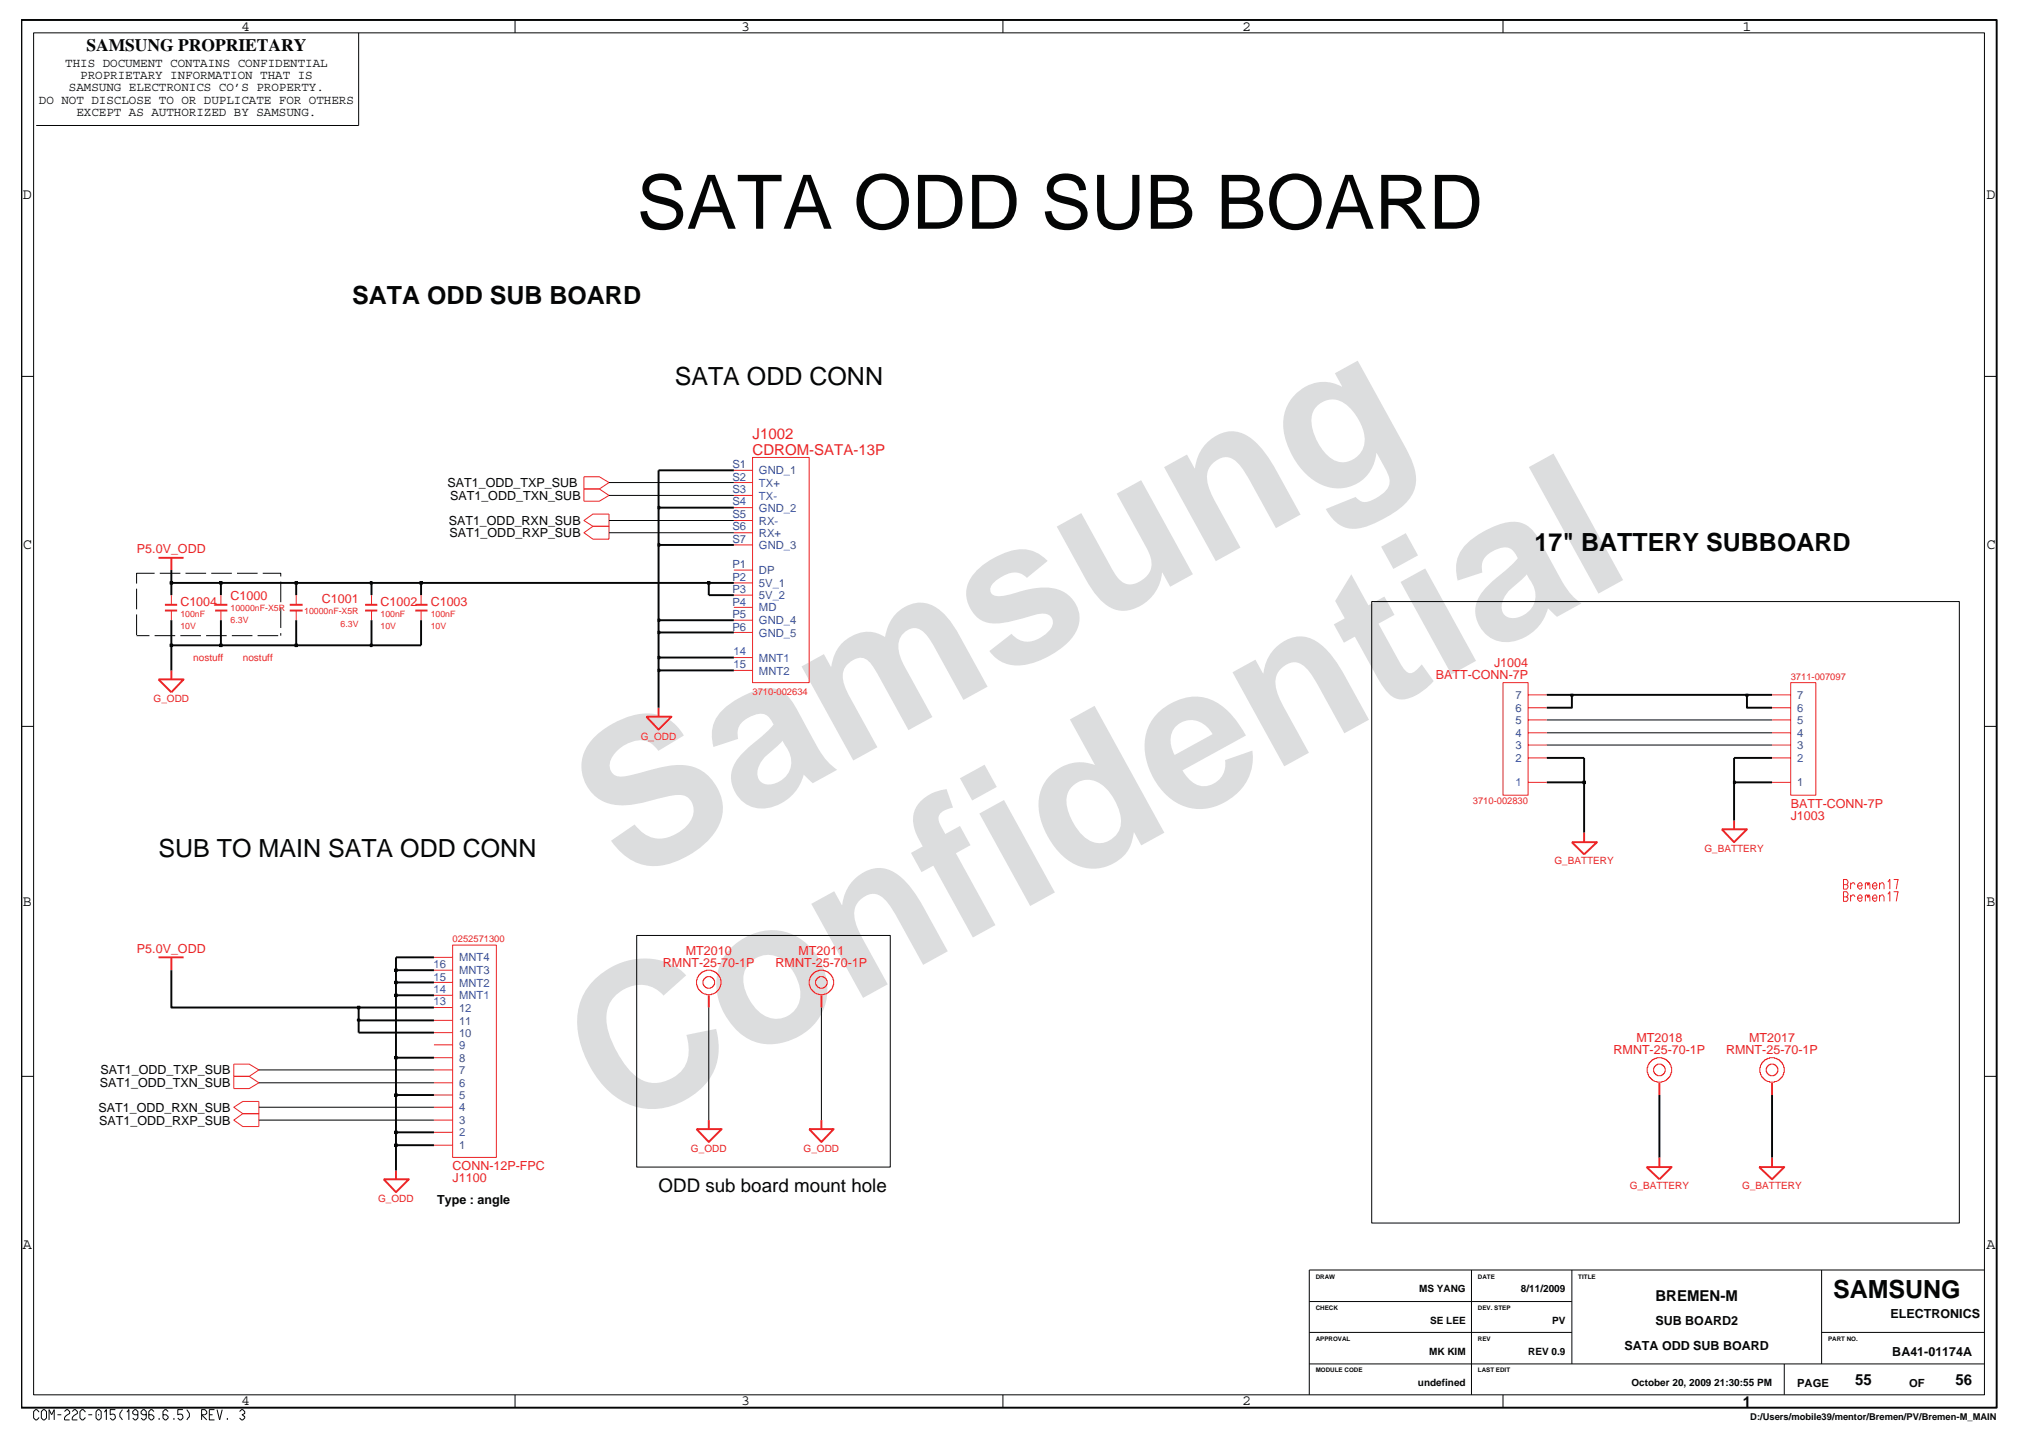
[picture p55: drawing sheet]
<svg xmlns="http://www.w3.org/2000/svg" width="267mm" height="190mm" viewBox="0 0 267 190" stroke-linecap="round" stroke-linejoin="round" font-family="sans-serif">
<defs><g id="words">
<g font-size="26.5" fill="#dcddde">
<text x="82.4" y="116.5" transform="rotate(-29 82.4 116.5)">Samsung</text>
<text x="81.1" y="149.2" transform="rotate(-29 81.1 149.2)">Confidential</text>
</g>
<text font-size="9.9" fill="#040505" x="83.8" y="30.1">SATA ODD SUB BOARD</text>
<g font-size="3.3" fill="#040505">
<text x="46.3" y="40.1">SATA ODD SUB BOARD</text>
<text x="88.8" y="50.7">SATA ODD CONN</text>
<text x="201.9" y="72.6">17&quot; BATTERY SUBBOARD</text>
<text x="20.8" y="112.8">SUB TO MAIN SATA ODD CONN</text>
<text x="241.1" y="170.8">SAMSUNG</text>
</g>
<text font-size="2.5" fill="#040505" x="86.6" y="156.9">ODD sub board mount hole</text>
<text font-size="2.3" fill="#040505" x="11.4" y="6.7">SAMSUNG PROPRIETARY</text>
<g font-size="2" fill="#040505">
<text x="31.8" y="4">4</text>
<text x="97.6" y="4">3</text>
<text x="163.4" y="4">2</text>
<text x="229.2" y="4">1</text>
<text x="3" y="26.2">D</text>
<text x="261.3" y="26.2">D</text>
<text x="3" y="72.3">C</text>
<text x="261.3" y="72.3">C</text>
<text x="3" y="119.2">B</text>
<text x="261.3" y="119.2">B</text>
<text x="3" y="164.4">A</text>
<text x="261.3" y="164.4">A</text>
<text x="217.8" y="171.2">BREMEN-M</text>
<text x="31.8" y="185">4</text>
<text x="97.6" y="185">3</text>
<text x="163.4" y="185">2</text>
<text x="229.3" y="185.1">1</text>
<text x="244" y="182.2">55</text>
<text x="257.2" y="182.2">56</text>
</g>
<g font-size="2" fill="#ec2426">
<text x="99" y="57.7">J1002</text>
<text x="99" y="59.9">CDROM-SATA-13P</text>
</g>
<g font-size="1.6" fill="#040505">
<text x="8.6" y="8.8">THIS DOCUMENT CONTAINS CONFIDENTIAL</text>
<text x="9.1" y="12">SAMSUNG ELECTRONICS CO’S PROPERTY.</text>
<text x="10.5" y="10.4">PROPRIETARY INFORMATION THAT IS</text>
<text x="5.1" y="13.7">DO NOT DISCLOSE TO OR DUPLICATE FOR OTHERS</text>
<text x="10.1" y="15.3">EXCEPT AS AUTHORIZED BY SAMSUNG.</text>
<text x="58.9" y="64.1">SAT1_ODD_TXP_SUB</text>
<text x="59.2" y="65.8">SAT1_ODD_TXN_SUB</text>
<text x="59" y="69.1">SAT1_ODD_RXN_SUB</text>
<text x="59.1" y="70.7">SAT1_ODD_RXP_SUB</text>
<text x="13.2" y="143.1">SAT1_ODD_TXN_SUB</text>
<text x="13.2" y="141.4">SAT1_ODD_TXP_SUB</text>
<text x="13" y="146.3">SAT1_ODD_RXN_SUB</text>
<text x="13.1" y="148">SAT1_ODD_RXP_SUB</text>
<text x="57.5" y="158.5">Type : angle</text>
<text x="248.7" y="173.5">ELECTRONICS</text>
<text x="213.7" y="177.6">SATA ODD SUB BOARD</text>
<text x="217.8" y="174.3">SUB BOARD2</text>
<text x="248.9" y="178.4">BA41-01174A</text>
</g>
<g font-size="1.6" fill="#ec2426">
<text x="18" y="72.7">P5.0V_ODD</text>
<text x="23.7" y="79.8">C1004</text>
<text x="30.3" y="78.9">C1000</text>
<text x="42.3" y="79.3">C1001</text>
<text x="50.1" y="79.8">C1002</text>
<text x="56.7" y="79.8">C1003</text>
<text x="188.9" y="89.4">BATT-CONN-7P</text>
<text x="196.5" y="87.8">J1004</text>
<text x="235.6" y="107.9">J1003</text>
<text x="235.6" y="106.3">BATT-CONN-7P</text>
<text x="18" y="125.4">P5.0V_ODD</text>
<text x="90.2" y="125.6">MT2010</text>
<text x="105" y="125.7">MT2011</text>
<text x="87.2" y="127.3">RMNT-25-70-1P</text>
<text x="102" y="127.3">RMNT-25-70-1P</text>
<text x="215.3" y="137.2">MT2018</text>
<text x="230.1" y="137.2">MT2017</text>
<text x="212.3" y="138.8">RMNT-25-70-1P</text>
<text x="227.1" y="138.8">RMNT-25-70-1P</text>
<text x="59.5" y="155.6">J1100</text>
<text x="59.5" y="153.9">CONN-12P-FPC</text>
</g>
<g font-size="1.5" fill="#3a53a4">
<text x="96.3" y="63.3">S2</text>
<text x="96.3" y="64.9">S3</text>
<text x="96.3" y="61.6">S1</text>
<text x="99.8" y="64">TX+</text>
<text x="99.8" y="65.7">TX-</text>
<text x="99.8" y="62.4">GND_1</text>
<text x="96.3" y="69.8">S6</text>
<text x="96.3" y="68.2">S5</text>
<text x="96.3" y="66.5">S4</text>
<text x="96.3" y="71.5">S7</text>
<text x="99.8" y="70.6">RX+</text>
<text x="99.8" y="69">RX-</text>
<text x="99.8" y="67.3">GND_2</text>
<text x="96.3" y="76.4">P2</text>
<text x="96.3" y="74.7">P1</text>
<text x="99.8" y="77.3">5V_1</text>
<text x="99.8" y="75.6">DP</text>
<text x="99.8" y="72.3">GND_3</text>
<text x="96.3" y="78">P3</text>
<text x="96.3" y="81.3">P5</text>
<text x="96.3" y="83">P6</text>
<text x="96.3" y="79.7">P4</text>
<text x="99.8" y="78.9">5V_2</text>
<text x="99.8" y="82.2">GND_4</text>
<text x="99.8" y="83.8">GND_5</text>
<text x="99.8" y="80.5">MD</text>
<text x="96.5" y="87.9">15</text>
<text x="96.5" y="86.2">14</text>
<text x="99.8" y="87.1">MNT1</text>
<text x="99.8" y="88.8">MNT2</text>
<text x="199.3" y="95.3">5</text>
<text x="199.3" y="93.7">6</text>
<text x="199.3" y="92">7</text>
<text x="236.4" y="95.3">5</text>
<text x="236.4" y="93.7">6</text>
<text x="236.4" y="92">7</text>
<text x="199.3" y="100.3">2</text>
<text x="199.3" y="98.6">3</text>
<text x="199.3" y="97">4</text>
<text x="236.4" y="100.3">2</text>
<text x="236.4" y="98.6">3</text>
<text x="236.4" y="97">4</text>
<text x="199.3" y="103.5">1</text>
<text x="236.4" y="103.5">1</text>
<text x="57" y="130.7">14</text>
<text x="57" y="129.1">15</text>
<text x="57" y="127.4">16</text>
<text x="60.4" y="131.5">MNT1</text>
<text x="60.4" y="129.8">MNT2</text>
<text x="60.4" y="128.2">MNT3</text>
<text x="60.4" y="126.5">MNT4</text>
<text x="57" y="132.3">13</text>
<text x="60.4" y="136.4">10</text>
<text x="60.4" y="134.8">11</text>
<text x="60.4" y="133.1">12</text>
<text x="60.4" y="143">6</text>
<text x="60.4" y="141.3">7</text>
<text x="60.4" y="139.7">8</text>
<text x="60.4" y="138">9</text>
<text x="60.4" y="149.6">2</text>
<text x="60.4" y="148">3</text>
<text x="60.4" y="146.3">4</text>
<text x="60.4" y="144.6">5</text>
<text x="60.4" y="151.3">1</text>
</g>
<g font-size="1.5" fill="#040505">
<text x="236.4" y="182.5">PAGE</text>
<text x="251.1" y="182.5">OF</text>
</g>
<g font-size="1.3" fill="#ec2426">
<text x="25.4" y="87">nostuff</text>
<text x="31.9" y="87">nostuff</text>
<text x="20.2" y="92.3">G_ODD</text>
<text x="84.3" y="97.3">G_ODD</text>
<text x="204.5" y="113.8">G_BATTERY</text>
<text x="224.2" y="112.1">G_BATTERY</text>
<text x="90.9" y="151.6">G_ODD</text>
<text x="105.7" y="151.6">G_ODD</text>
<text x="49.7" y="158.1">G_ODD</text>
<text x="214.4" y="156.5">G_BATTERY</text>
<text x="229.2" y="156.5">G_BATTERY</text>
</g>
<g font-size="1.3" fill="#040505">
<text x="186.7" y="170.1">MS YANG</text>
<text x="200.1" y="170.1">8/11/2009</text>
<text x="188" y="178.3">MK KIM</text>
<text x="188.1" y="174.2">SE LEE</text>
<text x="201" y="178.3">REV 0.9</text>
<text x="204.2" y="174.2">PV</text>
<text x="186.5" y="182.4">undefined</text>
<text x="214.6" y="182.4">October 20, 2009 21:30:55 PM</text>
</g>
<g font-size="1.2" fill="#ec2426">
<text x="23.7" y="82.8">10V</text>
<text x="23.7" y="81.2">100nF</text>
<text x="30.3" y="82">6.3V</text>
<text x="30.3" y="80.4">10000nF-X5R</text>
<text x="40" y="80.8">10000nF-X5R</text>
<text x="44.8" y="82.5">6.3V</text>
<text x="50.1" y="82.8">10V</text>
<text x="50.1" y="81.2">100nF</text>
<text x="56.7" y="81.2">100nF</text>
<text x="56.7" y="82.8">10V</text>
<text x="235.6" y="89.5">3711-007097</text>
<text x="99" y="91.4">3710-002634</text>
<text x="193.8" y="105.8">3710-002830</text>
<text x="59.5" y="124">0252571300</text>
</g>
<text font-size="1.2" fill="#040505" x="230.2" y="186.9">D:/Users/mobile39/mentor/Bremen/PV/Bremen-M_MAIN</text>
<g font-size=".8" fill="#040505">
<text x="173.1" y="172.3">CHECK</text>
<text x="173.1" y="168.3">DRAW</text>
<text x="194.4" y="168.3">DATE</text>
<text x="194.4" y="172.3">DEV. STEP</text>
<text x="207.6" y="168.3">TITLE</text>
<text x="173.1" y="176.5">APPROVAL</text>
<text x="194.4" y="176.5">REV</text>
<text x="240.5" y="176.5">PART NO.</text>
<text x="173.1" y="180.6">MODULE CODE</text>
<text x="194.4" y="180.6">LAST EDIT</text>
</g>
</g></defs>
<g fill="none" stroke="#ec2426" stroke-width=".25">
<path d="M20.8 73.4h3.3M21.7 79.6h1.6M22.5 73.4v1.6M28.3 79.6h1.6M38.1 79.6h1.7M48 79.6h1.6M54.6 79.6h1.6M20.8 89.4h3.3l-1.6 1.7zM21.7 80.4h1.6M22.5 88.2v1.2M28.3 80.4h1.6M38.1 80.4h1.7"/>
<path d="M48 80.4h1.6M54.6 80.4h1.6M85 94.3h3.3l-1.7 1.7zM86.6 93.1v1.2M206.8 110.8h3.3l-1.7 1.6zM208.4 109.6v1.2M226.5 109.1h3.3l-1.7 1.7zM228.1 108v1.1M20.8 126h3.3M22.5 126v1.7M93.2 131v1.6M108.1 131v1.6"/>
<path d="M50.5 155.2h3.3l-1.7 1.7zM52.1 154v1.2M91.6 148.6h3.3l-1.7 1.7zM93.2 147.4v1.2M106.4 148.6h3.3l-1.6 1.7zM108.1 147.4v1.2M216.6 153.6h3.3l-1.6 1.6zM218.3 142.5v1.6M218.3 152.3v1.3M231.4 153.6h3.3l-1.6 1.6zM233.1 142.5v1.6M233.1 152.3v1.3"/>
</g>
<g fill="none" stroke="#ec2426" stroke-width=".13">
<path d="M22.5 78.3v1.3M29.1 78.3v1.3M39 78.3v1.3M48.9 78.3v1.3M55.4 78.3v1.3M76.8 62.7h2l1.3 .8-1.3 .9h-2h2l1.3 .8-1.3 .8h-2zM76.8 70.1l1.2-.8h2.1v1.7h-2.1zM76.8 68.5l1.2-.8h2.1v1.6h-2.1zM96.5 61.9h2.5M96.5 65.2h2.5M96.5 68.5h2.5M96.5 71.7h2.5"/>
<path d="M96.5 76.7h2.5M96.5 79.9h2.5M96.5 63.5h2.5M96.5 66.8h2.5M96.5 70.1h2.5M96.5 75h2.5M96.5 78.3h2.5M99 60.2h7.4v29.6h-7.4zM99 60.2v.1M22.5 80.4v1.2M29.1 80.4v1.2M39 80.4v1.2"/>
<path d="M48.9 80.4v1.2M55.4 80.4v1.2M96.5 83.2h2.5M96.5 88.2h2.5M96.5 81.6h2.5M96.5 86.5h2.5M197.7 89.8h3.3v14.9h-3.3zM201 99.7h2.5M201 98h2.5M201 96.4h2.5M201 94.7h2.5M201 93.1h2.5"/>
<path d="M201 91.4h2.5M233.1 99.7h2.5M233.1 98h2.5M233.1 96.4h2.5M233.1 94.7h2.5M233.1 93.1h2.5M233.1 91.4h2.5M235.6 89.8h3.3v14.9h-3.3zM201 103h2.5M233.1 103h2.5M57.1 139.2h2.4M57.1 135.9h2.4"/>
<path d="M57.1 132.6h2.4M57.1 129.3h2.4M57.1 127.7h2.4M57.1 137.5h2.4M57.1 134.3h2.4M57.1 131h2.4M57.1 126h2.4M59.5 124.4h5.8v27.9h-5.8zM92.3 127.9h.3v-.1h.3v-.1h.7v.1h.2v.1h.4l.4 .5v.1l.2 .2v.3v.6v.3h-.1l-.1 .3-.4 .4-.4 .2h-.2v.1h-.7v-.1h-.3l-.3-.2-.4-.4-.1-.3h-.1v-.3h-.1v-.6h.1v-.3l.2-.2v-.1zM92.8 128.6l.7-.1v.1h.2l.2 .3 .1 .6h-.1v.2l-.2 .3-.7 .1v-.1h-.2l-.2-.3-.1-.7h.1v-.1zM107.1 127.9h.4v-.1h.2v-.1h.7v.1h.2v.1h.4l.4 .5v.1l.2 .2v.3h.1v.6h-.1v.3h-.1l-.1 .3-.4 .4-.4 .2h-.2v.1h-.7v-.1h-.2l-.4-.2-.4-.4-.1-.3h-.1v-.3h-.1v-.6h.1v-.3l.2-.2v-.1zM107.6 128.6l.7-.1v.1h.2l.2 .3 .1 .6h-.1v.2l-.2 .3-.7 .1v-.1h-.2l-.2-.3-.1-.7h.1v-.1z"/>
<path d="M217.2 139.6l.2-.1 .3-.1v-.1h.3v-.1h.6v.1h.3l.2 .2h.1l.4 .4v.1l.2 .2v.3h.1v.6h-.1v.3h-.1l-.1 .3-.4 .5-.3 .1h-.3v.1h-.6v-.1h-.3l-.3-.1-.5-.5v-.3h-.1v-.3h-.1v-.6h.1v-.3l.1-.2v-.1zM232 139.6l.2-.1 .3-.1v-.1h.3v-.1h.6v.1h.3l.2 .2h.1l.5 .4v.1l.1 .2v.3h.1v.6h-.1v.3h-.1v.3l-.5 .5-.3 .1h-.3v.1h-.6v-.1h-.3l-.3-.1-.4-.5-.1-.3h-.1v-.3h-.1v-.6h.1v-.3l.2-.2v-.1zM30.8 145.7l1.1 .9h2.2v1.7h-2.2l-1.1-.9 1.1-.8h2.2v-1.6h-2.2zM30.8 140h2l1.3 .8-1.3 .9h-2h2l1.3 .8-1.3 .8h-2zM57.1 149h2.4M57.1 145.7h2.4M57.1 142.5h2.4M57.1 150.7h2.4M57.1 147.4h2.4M57.1 144.1h2.4M57.1 140.8h2.4M217.8 140.2h.1a.61 .61 0 0 1 .8 0l.4 .4v.5l-.6 .5h-.5v-.1h-.1l-.3-.3-.1-.6h.1v-.2z"/>
<path d="M232.6 140.2h.1a.61 .61 0 0 1 .8 0l.4 .4v.5l-.5 .5h-.5v-.1h-.2l-.3-.3-.1-.6h.1v-.2z"/>
</g>
<path d="M52.1 150.7v3.3M218.3 144.1v8.2M233.1 144.1v8.2" fill="none" stroke="#040505" stroke-width=".25"/>
<path d="M51.9 150.5h.4v.4h-.4z" fill="#040505"/>
<path d="M51.9 150.5h.4v.4h-.4z" fill="none" stroke="#040505" stroke-width=".13"/>
<path d="M52.1 149v1.7h5" fill="none" stroke="#040505" stroke-width=".25"/>
<path d="M51.9 148.8h.4v.4h-.4z" fill="#040505"/>
<path d="M93.2 132.6v14.8M108.1 132.6v14.8M34.1 147.4h23M34.1 145.7h23M51.9 148.8h.4v.4h-.4z" fill="none" stroke="#040505" stroke-width=".13"/>
<path d="M52.1 144.1v4.9h5" fill="none" stroke="#040505" stroke-width=".25"/>
<path d="M51.9 143.9h.4v.4h-.4z" fill="#040505"/>
<path d="M34.1 140.8h23M34.1 142.5h23M51.9 143.9h.4v.4h-.4z" fill="none" stroke="#040505" stroke-width=".13"/>
<path d="M52.1 139.2v4.9h5" fill="none" stroke="#040505" stroke-width=".25"/>
<path d="M51.9 139h.4v.4h-.4z" fill="#040505"/>
<path d="M51.9 139h.4v.4h-.4z" fill="none" stroke="#040505" stroke-width=".13"/>
<path d="M47.2 134.3v1.6h9.9M52.1 131v8.2h5" fill="none" stroke="#040505" stroke-width=".25"/>
<path d="M47 134.1h.3v.3h-.3z" fill="#040505"/>
<path d="M47 134.1h.3v.3h-.3z" fill="none" stroke="#040505" stroke-width=".13"/>
<path d="M22.5 127.7v4.9h24.7v1.7h9.9" fill="none" stroke="#040505" stroke-width=".25"/>
<path d="M47 132.4h.3v.4h-.3z" fill="#040505"/>
<path d="M47 132.4h.3v.4h-.3z" fill="none" stroke="#040505" stroke-width=".13"/>
<path d="M47.2 132.6h9.9" fill="none" stroke="#040505" stroke-width=".25"/>
<path d="M51.9 130.8h.4v.4h-.4z" fill="#040505"/>
<path d="M51.9 130.8h.4v.4h-.4z" fill="none" stroke="#040505" stroke-width=".13"/>
<path d="M52.1 129.3v1.7h5" fill="none" stroke="#040505" stroke-width=".25"/>
<path d="M51.9 129.1h.4v.4h-.4z" fill="#040505"/>
<path d="M51.9 129.1h.4v.4h-.4z" fill="none" stroke="#040505" stroke-width=".13"/>
<path d="M52.1 127.7v1.6h5" fill="none" stroke="#040505" stroke-width=".25"/>
<path d="M51.9 127.5h.4v.4h-.4z" fill="#040505"/>
<path d="M51.9 127.5h.4v.4h-.4z" fill="none" stroke="#040505" stroke-width=".13"/>
<path d="M203.5 103h4.9v6.6M228.1 103v5M57.1 126h-5v1.7h5" fill="none" stroke="#040505" stroke-width=".25"/>
<path d="M208.2 102.8h.4v.3h-.4z" fill="#040505"/>
<path d="M208.2 102.8h.4v.3h-.4z" fill="none" stroke="#040505" stroke-width=".13"/>
<path d="M208.4 99.7v3.3" fill="none" stroke="#040505" stroke-width=".25"/>
<path d="M228 102.8h.3v.3h-.3z" fill="#040505"/>
<path d="M203.5 96.4h29.6M203.5 98h29.6M203.5 94.7h29.6M228 102.8h.3v.3h-.3z" fill="none" stroke="#040505" stroke-width=".13"/>
<path d="M86.6 88.2v4.9M203.5 99.7h4.9M203.5 91.4h3.3v1.7h-3.3M229.8 91.4v1.7h3.3M233.1 99.7h-5v3.3h5" fill="none" stroke="#040505" stroke-width=".25"/>
<path d="M206.6 91.4h.3v.2h-.3z" fill="#040505"/>
<path d="M206.6 91.4h.3v.2h-.3z" fill="none" stroke="#040505" stroke-width=".13"/>
<path d="M206.8 91.4h23" fill="none" stroke="#040505" stroke-width=".25"/>
<path d="M229.6 91.4h.4v.2h-.4z" fill="#040505"/>
<path d="M229.6 91.4h.4v.2h-.4z" fill="none" stroke="#040505" stroke-width=".13"/>
<path d="M22.5 84.9v3.3M229.8 91.4h3.3" fill="none" stroke="#040505" stroke-width=".25"/>
<path d="M86.5 88.1h.3v.3h-.3z" fill="#040505"/>
<path d="M86.5 88.1h.3v.3h-.3z" fill="none" stroke="#040505" stroke-width=".13"/>
<path d="M86.6 86.5v1.7h9.9" fill="none" stroke="#040505" stroke-width=".25"/>
<path d="M86.5 86.4h.3v.3h-.3z" fill="#040505"/>
<path d="M86.5 86.4h.3v.3h-.3z" fill="none" stroke="#040505" stroke-width=".13"/>
<path d="M86.6 83.2v3.3h9.9" fill="none" stroke="#040505" stroke-width=".25"/>
<path d="M22.4 84.8h.3v.3h-.3z" fill="#040505"/>
<path d="M22.4 84.8h.3v.3h-.3z" fill="none" stroke="#040505" stroke-width=".13"/>
<path d="M22.5 81.6v3.3h6.6" fill="none" stroke="#040505" stroke-width=".25"/>
<path d="M28.9 84.8h.3v.3h-.3z" fill="#040505"/>
<path d="M28.9 84.8h.3v.3h-.3z" fill="none" stroke="#040505" stroke-width=".13"/>
<path d="M29.1 81.6v3.3h9.9" fill="none" stroke="#040505" stroke-width=".25"/>
<path d="M38.8 84.8h.3v.3h-.3z" fill="#040505"/>
<path d="M38.8 84.8h.3v.3h-.3z" fill="none" stroke="#040505" stroke-width=".13"/>
<path d="M39 81.6v3.3h9.9" fill="none" stroke="#040505" stroke-width=".25"/>
<path d="M48.7 84.8h.3v.3h-.3z" fill="#040505"/>
<path d="M48.7 84.8h.3v.3h-.3z" fill="none" stroke="#040505" stroke-width=".13"/>
<path d="M48.9 81.6v3.3h6.5v-3.3" fill="none" stroke="#040505" stroke-width=".25"/>
<path d="M86.5 83.1h.3v.3h-.3z" fill="#040505"/>
<path d="M86.5 83.1h.3v.3h-.3z" fill="none" stroke="#040505" stroke-width=".13"/>
<path d="M86.6 81.6v1.6h9.9" fill="none" stroke="#040505" stroke-width=".25"/>
<path d="M86.5 81.5h.3v.3h-.3z" fill="#040505"/>
<path d="M86.5 81.5h.3v.3h-.3z" fill="none" stroke="#040505" stroke-width=".13"/>
<path d="M22.5 76.7v1.6M29.1 76.7v1.6M39 76.7v1.6M48.9 76.7v1.6M55.4 76.7v1.6M86.6 71.7v9.9h9.9M93.2 76.7v1.6h3.3" fill="none" stroke="#040505" stroke-width=".25"/>
<path d="M22.4 76.5h.3v.4h-.3z" fill="#040505"/>
<path d="M22.4 76.5h.3v.4h-.3z" fill="none" stroke="#040505" stroke-width=".13"/>
<path d="M22.5 75v1.7h6.6" fill="none" stroke="#040505" stroke-width=".25"/>
<path d="M28.9 76.5h.3v.4h-.3z" fill="#040505"/>
<path d="M28.9 76.5h.3v.4h-.3z" fill="none" stroke="#040505" stroke-width=".13"/>
<path d="M29.1 76.7h9.9" fill="none" stroke="#040505" stroke-width=".25"/>
<path d="M38.8 76.5h.3v.4h-.3z" fill="#040505"/>
<path d="M38.8 76.5h.3v.4h-.3z" fill="none" stroke="#040505" stroke-width=".13"/>
<path d="M39 76.7h9.9" fill="none" stroke="#040505" stroke-width=".25"/>
<path d="M48.7 76.5h.3v.4h-.3z" fill="#040505"/>
<path d="M48.7 76.5h.3v.4h-.3z" fill="none" stroke="#040505" stroke-width=".13"/>
<path d="M48.9 76.7h6.5" fill="none" stroke="#040505" stroke-width=".25"/>
<path d="M55.2 76.5h.4v.4h-.4z" fill="#040505"/>
<path d="M55.2 76.5h.4v.4h-.4z" fill="none" stroke="#040505" stroke-width=".13"/>
<path d="M55.4 76.7h37.8" fill="none" stroke="#040505" stroke-width=".25"/>
<path d="M93.1 76.5h.3v.4h-.3z" fill="#040505"/>
<path d="M93.1 76.5h.3v.4h-.3z" fill="none" stroke="#040505" stroke-width=".13"/>
<path d="M93.2 76.7h3.3" fill="none" stroke="#040505" stroke-width=".25"/>
<path d="M86.5 71.5h.3v.4h-.3z" fill="#040505"/>
<path d="M80.1 68.5h16.4M80.1 70.1h16.4M86.5 71.5h.3v.4h-.3z" fill="none" stroke="#040505" stroke-width=".13"/>
<path d="M86.6 66.8v4.9h9.9" fill="none" stroke="#040505" stroke-width=".25"/>
<path d="M86.5 66.6h.3v.4h-.3z" fill="#040505"/>
<g fill="none" stroke="#040505" stroke-width=".13">
<path d="M4.4 4.3h256.6v179.3h-256.6zM47.2 4.3v12.2h-42.4M67.8 2.6v1.7M131.9 2.6v1.7M197.7 2.6v1.7M2.8 49.5h1.6M261 49.5h1.7M18 77.5v2.7M20.3 75.4h-2.3v1.4M21 75.4h2.7M24.4 75.4h2.7M27.8 75.4h2.7"/>
<path d="M31.2 75.4h2.7M34.6 75.4h2.3v.5M36.9 76.5v2.8M36.9 79.9v2.7M80.1 63.5h16.4M80.1 65.2h16.4M86.5 66.6h.3v.4h-.3zM180.4 79.2h77.3v81.8h-77.3zM2.8 95.6h1.6M18 83.7h1.7M18 80.9v2.7M20.3 83.7h2.7"/>
<path d="M23.7 83.7h2.7M27.1 83.7h2.7M30.5 83.7h2.7M33.9 83.7h2.7M36.9 83.3v.4M261 95.6h1.7M83.8 123.1h33.3v30.5h-33.3zM2.8 141.7h1.6M261 141.7h1.7M172.2 175.3h34.6M172.2 179.5h88.8M172.2 171.3h34.6"/>
<path d="M193.6 167.1v16.5M206.8 167.1v12.4M234.7 179.5v4.1M239.6 175.3h21.4M239.6 167.1v12.4M261 167.1h-88.8v16.5M5.1 185.8l-.3-.3h-.1l-.3 .3v.8l.3 .3h.1l.3-.4M5.7 185.5h.2l.2 .3v.8l-.2 .3h-.2l-.3-.3v-.8zM6.5 186.9v-1.4l.3 .7 .3-.7v1.4M7.6 186.2h.5M8.5 185.8l.2-.3h.2l.3 .3v.2l-.5 .3-.2 .3v.3h.7M9.5 185.8l.3-.3h.1l.3 .3v.2l-.4 .3-.3 .3v.3h.7"/>
<path d="M11.2 185.8l-.3-.3h-.1l-.3 .3v.8l.3 .3h.1l.3-.4M11.6 186.2h.5M12.9 185.5h.2l.2 .3v.8l-.2 .3h-.2l-.3-.3v-.8zM13 186.1v.2M13.7 185.8l.3-.3v1.4M15.2 185.5h-.7v.7l.4-.1 .2 .1 .1 .2v.2l-.3 .3h-.1l-.3-.3M16.1 185.5l-.3 .5v.4l.3 .5M16.7 185.8l.3-.3v1.4M18.1 186.2h-.4l-.2-.2v-.2l.2-.3h.2l.2 .3v.8l-.2 .3h-.2l-.2-.3M19.2 186.2h-.4l-.2-.2v-.2l.2-.3h.2l.2 .3v.8l-.2 .3h-.2l-.2-.3M20.3 185.8l-.3-.3h-.2l-.2 .3v.8l.2 .3h.2l.3-.3v-.2l-.3-.2h-.4M20.9 186.6v.3"/>
<path d="M22.1 185.8l-.2-.3h-.2l-.3 .3v.8l.3 .3h.2l.2-.3v-.2l-.2-.2h-.5M22.9 186.6v.3M24.1 185.5h-.7v.7l.4-.1 .2 .1 .1 .2v.2l-.3 .3h-.2l-.2-.3M24.6 185.5l.3 .5v.4l-.3 .5M26.5 186.9v-1.4h.4l.3 .3v.2l-.3 .2h-.4l.7 .7M27.5 186.2h.5M28.2 185.5h-.7v1.4h.7M28.6 185.5l.3 1.4 .3-1.4M29.9 186.6v.3M31.5 185.8l.3-.3h.1l.3 .3v.2l-.3 .2 .3 .2v.2l-.3 .3h-.1l-.3-.3M67.8 183.6v1.7M131.9 183.6v1.7"/>
<path d="M197.7 183.6v1.7"/>
</g>
<path d="M2.8 2.6h259.9v182.7h-259.9zM96.5 61.9h-9.9v4.9h9.9" fill="none" stroke="#040505" stroke-width=".25"/>
<g fill="none" stroke="#ec2426" stroke-width=".13">
<path d="M242.5 118h.4l.2-.2-.2-.4h-.4v1.2h.4l.2-.2v-.2l-.2-.2M242.5 115.7h.4l.2 .3-.2 .4 .2 .2v.2l-.2 .2h-.4zM242.5 116.4h.4M243.4 118l.3-.2h.2l.1 .2M243.4 116.4l.3-.2h.2l.1 .2M243.4 116.2v.8M243.4 117.8v.8M244.4 118.2h.6l-.2-.4h-.2l-.2 .2v.4l.2 .2h.2l.2-.2M244.4 116.6h.6l-.2-.4h-.2l-.2 .2v.4l.2 .2h.2l.2-.2M245.4 116.2v.8M245.4 117.8v.8M245.4 118l.1-.2h.1l.1 .3 .1-.3h.1l.1 .8"/>
<path d="M245.4 116.4l.1-.2h.1l.1 .3 .1-.3h.1l.1 .8M246.3 118.2h.6l-.2-.4h-.1l-.3 .2v.4l.3 .2h.1l.2-.2M246.3 116.6h.6l-.2-.4h-.1l-.3 .2v.4l.3 .2h.1l.2-.2M247.2 118l.3-.2h.2l.1 .2v.6M247.2 116.4l.3-.2h.2l.1 .2v.6M247.2 116.2v.8M247.2 117.8v.8M248.3 117.7l.3-.3v1.2M248.3 116.1l.3-.4v1.3M249.1 117.4h.6l-.3 1.2M249.1 115.7h.6l-.3 1.3"/>
</g>
<use href="#words"/>
</svg>
